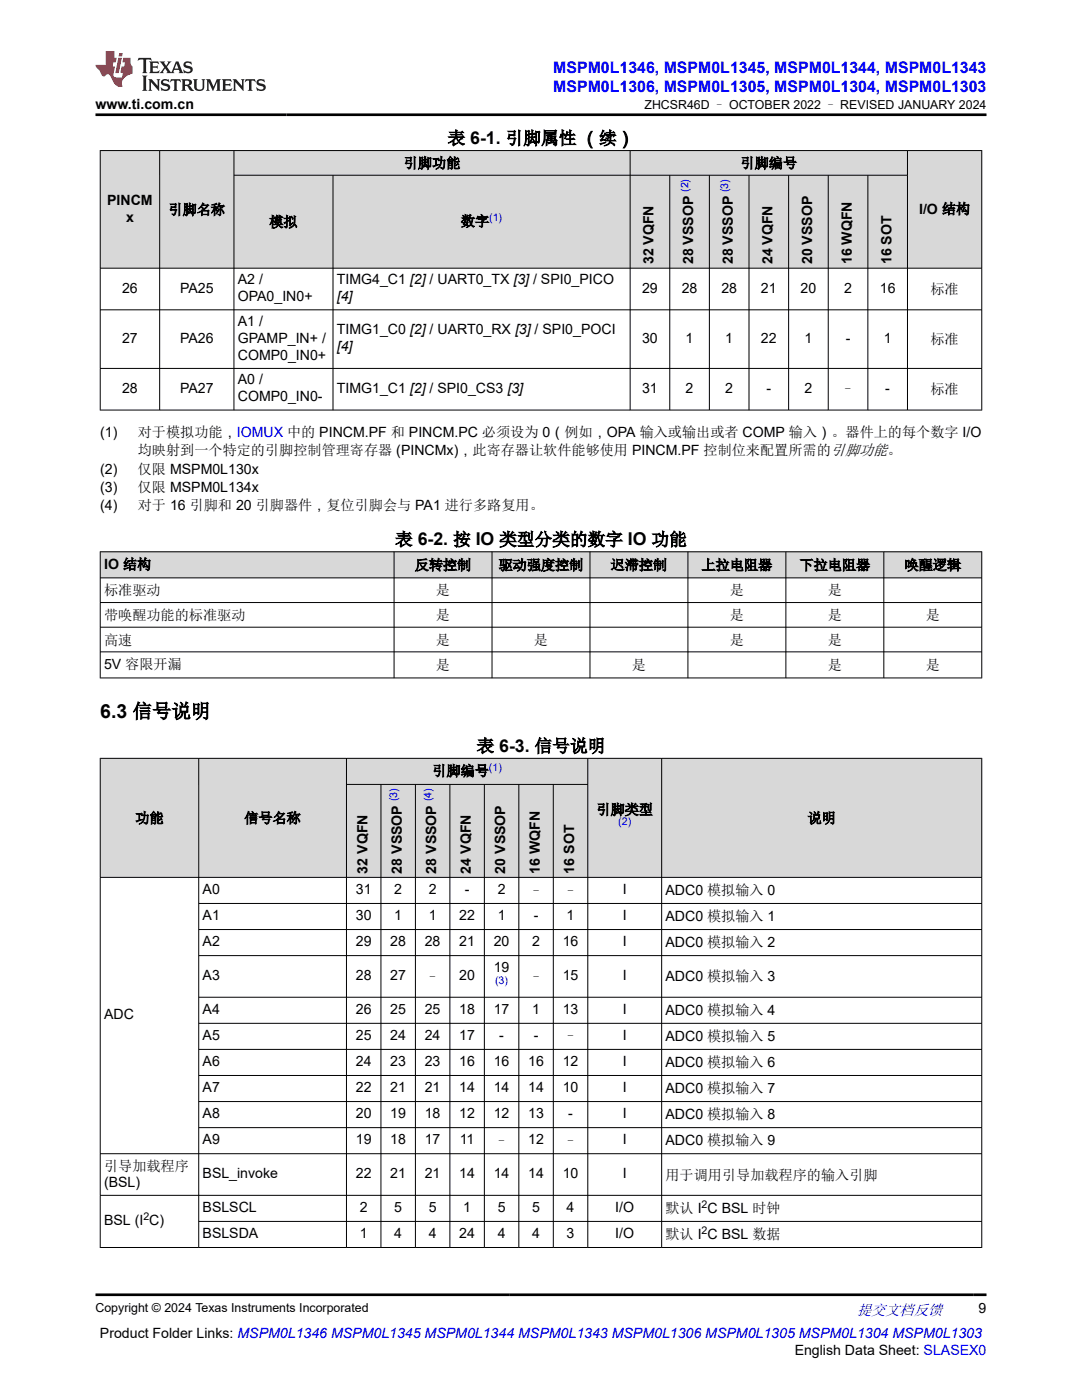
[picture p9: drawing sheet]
<svg xmlns="http://www.w3.org/2000/svg" width="216mm" height="279mm" viewBox="0 0 216 279" stroke-linecap="round" stroke-linejoin="round" font-family="sans-serif">
<defs><g id="words">
<text font-size="3.9" x="20" y="143.3">6.3 信号说明</text>
<g font-size="3.5">
<text x="89.3" y="28.8">表 6-1. 引脚属性 （续）</text>
<text x="78.8" y="108.9">表 6-2. 按 IO 类型分类的数字 IO 功能</text>
<text x="95.1" y="150.1">表 6-3. 信号说明</text>
</g>
<g font-size="3.2" fill="#00f">
<text x="110.4" y="14.5">MSPM0L1346, MSPM0L1345, MSPM0L1344, MSPM0L1343</text>
<text x="110.4" y="18.3">MSPM0L1306, MSPM0L1305, MSPM0L1304, MSPM0L1303</text>
</g>
<text font-size="3" fill="#00f" x="171" y="262.4">提交文档反馈</text>
<g font-size="2.8">
<text x="19.1" y="21.7">www.ti.com.cn</text>
<text x="80.6" y="33.5">引脚功能</text>
<text x="147.8" y="33.5">引脚编号</text>
<text x="21.4" y="40.8">PINCM</text>
<text x="25.1" y="44.2">x</text>
<text x="33.6" y="42.8">引脚名称</text>
<text x="53.7" y="45.3">模拟</text>
<text x="92" y="45.1">数字</text>
<text x="183.4" y="42.7">I/O 结构</text>
<text x="130.4" y="52.8" transform="rotate(-90 130.4 52.8)">32 VQFN</text>
<text x="138.3" y="52.8" transform="rotate(-90 138.3 52.8)">28 VSSOP</text>
<text x="146.2" y="52.8" transform="rotate(-90 146.2 52.8)">28 VSSOP</text>
<text x="154.1" y="52.8" transform="rotate(-90 154.1 52.8)">24 VQFN</text>
<text x="162" y="52.8" transform="rotate(-90 162 52.8)">20 VSSOP</text>
<text x="169.9" y="52.8" transform="rotate(-90 169.9 52.8)">16 WQFN</text>
<text x="177.9" y="52.8" transform="rotate(-90 177.9 52.8)">16 SOT</text>
<text x="24.4" y="58.4">26</text>
<text x="35.9" y="58.4">PA25</text>
<text x="47.4" y="56.7">A2 /</text>
<text x="67.2" y="56.7">TIMG4_C1 [2]/ UART0_TX [3]/ SPI0_PICO</text>
<text x="128.1" y="58.4">29</text>
<text x="136" y="58.4">28</text>
<text x="143.9" y="58.4">28</text>
<text x="151.8" y="58.4">21</text>
<text x="159.7" y="58.4">20</text>
<text x="168.4" y="58.4">2</text>
<text x="175.6" y="58.4">16</text>
<text x="185.7" y="58.7">标准</text>
<text x="47.4" y="60.1">OPA0_IN0+</text>
<text x="47.4" y="65">A1 /</text>
<text x="67.2" y="60.1">[4]</text>
<text x="24.4" y="68.4">27</text>
<text x="35.9" y="68.4">PA26</text>
<text x="47.4" y="68.4">GPAMP_IN+ /</text>
<text x="47.4" y="71.8">COMP0_IN0+</text>
<text x="67.2" y="66.7">TIMG1_C0 [2]/ UART0_RX [3]/ SPI0_POCI</text>
<text x="67.2" y="70.1">[4]</text>
<text x="128.1" y="68.4">30</text>
<text x="136.8" y="68.4">1</text>
<text x="144.7" y="68.4">1</text>
<text x="151.8" y="68.4">22</text>
<text x="160.5" y="68.4">1</text>
<text x="168.7" y="68.4">-</text>
<text x="176.3" y="68.4">1</text>
<text x="185.7" y="68.7">标准</text>
<text x="47.4" y="76.7">A0 /</text>
<text x="24.4" y="78.4">28</text>
<text x="35.9" y="78.4">PA27</text>
<text x="47.4" y="80.1">COMP0_IN0-</text>
<text x="67.2" y="78.4">TIMG1_C1 [2]/ SPI0_CS3 [3]</text>
<text x="128.1" y="78.4">31</text>
<text x="136.8" y="78.4">2</text>
<text x="144.7" y="78.4">2</text>
<text x="152.9" y="78.4">-</text>
<text x="160.5" y="78.4">2</text>
<text x="167.8" y="78.7">–</text>
<text x="176.7" y="78.4">-</text>
<text x="185.7" y="78.7">标准</text>
<text x="20" y="87.2">(1)</text>
<text x="27.5" y="87.2">对于模拟功能，IOMUX 中的 PINCM.PF 和 PINCM.PC 必须设为 0（例如，OPA 输入或输出或者 COMP 输入）。器件上的每个数字 I/O</text>
<text x="20" y="94.5">(2)</text>
<text x="27.5" y="90.9">均映射到一个特定的引脚控制管理寄存器 (PINCMx)，此寄存器让软件能够使用 PINCM.PF 控制位来配置所需的引脚功能。</text>
<text x="27.5" y="94.5">仅限 MSPM0L130x</text>
<text x="20" y="98.2">(3)</text>
<text x="20" y="101.9">(4)</text>
<text x="27.5" y="98.2">仅限 MSPM0L134x</text>
<text x="27.5" y="101.9">对于 16 引脚和 20 引脚器件，复位引脚会与 PA1 进行多路复用。</text>
<text x="20.8" y="113.6">IO 结构</text>
<text x="82.8" y="113.7">反转控制</text>
<text x="99.5" y="113.7">驱动强度控制</text>
<text x="121.9" y="113.7">迟滞控制</text>
<text x="140" y="113.7">上拉电阻器</text>
<text x="159.5" y="113.7">下拉电阻器</text>
<text x="180.5" y="113.7">唤醒逻辑</text>
<text x="20.8" y="118.8">标准驱动</text>
<text x="87" y="118.8">是</text>
<text x="145.6" y="118.8">是</text>
<text x="165.2" y="118.8">是</text>
<text x="20.8" y="123.7">带唤醒功能的标准驱动</text>
<text x="87" y="123.7">是</text>
<text x="145.6" y="123.7">是</text>
<text x="165.2" y="123.7">是</text>
<text x="184.7" y="123.7">是</text>
<text x="20.8" y="128.6">高速</text>
<text x="87" y="128.6">是</text>
<text x="106.5" y="128.6">是</text>
<text x="145.6" y="128.6">是</text>
<text x="165.2" y="128.6">是</text>
<text x="20.8" y="133.6">5V 容限开漏</text>
<text x="87" y="133.7">是</text>
<text x="126.1" y="133.7">是</text>
<text x="165.2" y="133.7">是</text>
<text x="184.7" y="133.7">是</text>
<text x="86.3" y="154.8">引脚编号</text>
<text x="27" y="164.2">功能</text>
<text x="48.7" y="164.2">信号名称</text>
<text x="119" y="162.5">引脚类型</text>
<text x="161.1" y="164.2">说明</text>
<text x="40.4" y="178.4">A0</text>
<text x="71" y="178.4">31</text>
<text x="73.3" y="174.3" transform="rotate(-90 73.3 174.3)">32 VQFN</text>
<text x="78.7" y="178.4">2</text>
<text x="80.2" y="174.3" transform="rotate(-90 80.2 174.3)">28 VSSOP</text>
<text x="85.5" y="178.4">2</text>
<text x="87.1" y="174.3" transform="rotate(-90 87.1 174.3)">28 VSSOP</text>
<text x="92.7" y="178.4">-</text>
<text x="93.9" y="174.3" transform="rotate(-90 93.9 174.3)">24 VQFN</text>
<text x="99.3" y="178.4">2</text>
<text x="100.8" y="174.3" transform="rotate(-90 100.8 174.3)">20 VSSOP</text>
<text x="105.6" y="178.7">–</text>
<text x="107.7" y="174.3" transform="rotate(-90 107.7 174.3)">16 WQFN</text>
<text x="112.4" y="178.7">–</text>
<text x="114.6" y="174.3" transform="rotate(-90 114.6 174.3)">16 SOT</text>
<text x="124.3" y="178.4">I</text>
<text x="132.8" y="178.6">ADC0 模拟输入 0</text>
<text x="40.4" y="183.6">A1</text>
<text x="71" y="183.6">30</text>
<text x="78.7" y="183.6">1</text>
<text x="85.5" y="183.6">1</text>
<text x="91.6" y="183.6">22</text>
<text x="99.3" y="183.6">1</text>
<text x="106.5" y="183.6">-</text>
<text x="113.1" y="183.6">1</text>
<text x="124.3" y="183.6">I</text>
<text x="132.8" y="183.8">ADC0 模拟输入 1</text>
<text x="40.4" y="188.8">A2</text>
<text x="71" y="188.8">29</text>
<text x="77.9" y="188.8">28</text>
<text x="84.8" y="188.8">28</text>
<text x="91.6" y="188.8">21</text>
<text x="98.5" y="188.8">20</text>
<text x="106.2" y="188.8">2</text>
<text x="112.3" y="188.8">16</text>
<text x="124.3" y="188.8">I</text>
<text x="132.8" y="189">ADC0 模拟输入 2</text>
<text x="40.4" y="195.6">A3</text>
<text x="71" y="195.6">28</text>
<text x="77.9" y="195.6">27</text>
<text x="84.9" y="195.9">–</text>
<text x="91.6" y="195.6">20</text>
<text x="98.5" y="193.9">19</text>
<text x="105.6" y="195.9">–</text>
<text x="112.3" y="195.6">15</text>
<text x="124.3" y="195.6">I</text>
<text x="132.8" y="195.7">ADC0 模拟输入 3</text>
<text x="20.8" y="203.4">ADC</text>
<text x="40.4" y="202.4">A4</text>
<text x="71" y="202.4">26</text>
<text x="77.9" y="202.4">25</text>
<text x="84.8" y="202.4">25</text>
<text x="91.6" y="202.4">18</text>
<text x="98.5" y="202.4">17</text>
<text x="106.2" y="202.4">1</text>
<text x="112.3" y="202.4">13</text>
<text x="124.3" y="202.4">I</text>
<text x="132.8" y="202.5">ADC0 模拟输入 4</text>
<text x="40.4" y="207.6">A5</text>
<text x="71" y="207.6">25</text>
<text x="77.9" y="207.6">24</text>
<text x="84.8" y="207.6">24</text>
<text x="91.6" y="207.6">17</text>
<text x="99.6" y="207.6">-</text>
<text x="106.5" y="207.6">-</text>
<text x="112.4" y="207.8">–</text>
<text x="124.3" y="207.6">I</text>
<text x="132.8" y="207.7">ADC0 模拟输入 5</text>
<text x="40.4" y="212.8">A6</text>
<text x="71" y="212.8">24</text>
<text x="77.9" y="212.8">23</text>
<text x="84.8" y="212.8">23</text>
<text x="91.6" y="212.8">16</text>
<text x="98.5" y="212.8">16</text>
<text x="105.4" y="212.8">16</text>
<text x="112.3" y="212.8">12</text>
<text x="124.3" y="212.8">I</text>
<text x="132.8" y="212.9">ADC0 模拟输入 6</text>
<text x="40.4" y="218">A7</text>
<text x="71" y="218">22</text>
<text x="77.9" y="218">21</text>
<text x="84.8" y="218">21</text>
<text x="91.6" y="218">14</text>
<text x="98.5" y="218">14</text>
<text x="105.4" y="218">14</text>
<text x="112.3" y="218">10</text>
<text x="124.3" y="218">I</text>
<text x="132.8" y="218.1">ADC0 模拟输入 7</text>
<text x="40.4" y="223.2">A8</text>
<text x="71" y="223.2">20</text>
<text x="77.9" y="223.2">19</text>
<text x="84.8" y="223.2">18</text>
<text x="91.6" y="223.2">12</text>
<text x="98.5" y="223.2">12</text>
<text x="105.4" y="223.2">13</text>
<text x="113.4" y="223.2">-</text>
<text x="124.3" y="223.2">I</text>
<text x="132.8" y="223.3">ADC0 模拟输入 8</text>
<text x="20.8" y="233.7">引导加载程序</text>
<text x="40.4" y="228.4">A9</text>
<text x="71" y="228.4">19</text>
<text x="77.9" y="228.4">18</text>
<text x="84.8" y="228.4">17</text>
<text x="91.7" y="228.4">11</text>
<text x="98.7" y="228.7">–</text>
<text x="105.4" y="228.4">12</text>
<text x="112.4" y="228.7">–</text>
<text x="124.3" y="228.4">I</text>
<text x="132.8" y="228.5">ADC0 模拟输入 9</text>
<text x="20.8" y="236.8">(BSL)</text>
<text x="40.4" y="235.1">BSL_invoke</text>
<text x="71" y="235.1">22</text>
<text x="77.9" y="235.1">21</text>
<text x="84.8" y="235.1">21</text>
<text x="91.6" y="235.1">14</text>
<text x="98.5" y="235.1">14</text>
<text x="105.4" y="235.1">14</text>
<text x="112.3" y="235.1">10</text>
<text x="124.3" y="235.1">I</text>
<text x="132.8" y="235.4">用于调用引导加载程序的输入引脚</text>
<text x="20.8" y="244.5">BSL (I C)</text>
<text x="40.4" y="241.9">BSLSCL</text>
<text x="71.8" y="241.9">2</text>
<text x="78.7" y="241.9">5</text>
<text x="85.5" y="241.9">5</text>
<text x="92.4" y="241.9">1</text>
<text x="99.3" y="241.9">5</text>
<text x="106.2" y="241.9">5</text>
<text x="113.1" y="241.9">4</text>
<text x="122.8" y="241.9">I/O</text>
<text x="132.8" y="242">默认 I C BSL 时钟</text>
<text x="40.4" y="247.1">BSLSDA</text>
<text x="71.8" y="247.1">1</text>
<text x="78.7" y="247.1">4</text>
<text x="85.5" y="247.1">4</text>
<text x="91.6" y="247.1">24</text>
<text x="99.3" y="247.1">4</text>
<text x="106.2" y="247.1">4</text>
<text x="113.1" y="247.1">3</text>
<text x="122.8" y="247.1">I/O</text>
<text x="132.8" y="247.2">默认 I C BSL 数据</text>
<text x="195.3" y="262.1">9</text>
<text x="19.9" y="266.9">Product Folder Links: MSPM0L1346 MSPM0L1345 MSPM0L1344 MSPM0L1343 MSPM0L1306 MSPM0L1305 MSPM0L1304 MSPM0L1303</text>
<text x="158.6" y="270.3">English Data Sheet: SLASEX0</text>
</g>
<g font-size="2.5">
<text x="128.6" y="21.8">ZHCSR46D – OCTOBER 2022 – REVISED JANUARY 2024</text>
<text x="19.1" y="261.8">Copyright © 2024 Texas Instruments Incorporated</text>
</g>
<g font-size="2.1" fill="#00f">
<text x="137.4" y="38.3" transform="rotate(-90 137.4 38.3)">(2)</text>
<text x="145.3" y="38.3" transform="rotate(-90 145.3 38.3)">(3)</text>
<text x="97.6" y="44.2">(1)</text>
<text x="97.6" y="153.9">(1)</text>
<text x="79.2" y="159.9" transform="rotate(-90 79.2 159.9)">(3)</text>
<text x="86.1" y="159.9" transform="rotate(-90 86.1 159.9)">(4)</text>
<text x="123.4" y="164.7">(2)</text>
<text x="98.8" y="196.4">(3)</text>
</g>
<g font-size="2.1">
<text x="28.6" y="243.6">2</text>
<text x="140" y="241.1">2</text>
<text x="140" y="246.3">2</text>
</g>
</g></defs>
<g fill="#d8d8d8">
<path d="M20 30h175.9v5h-175.9z" fill-rule="evenodd"/>
<path d="M20.1 30.1h11.7v23.4h-11.7z" fill-rule="evenodd"/>
<path d="M31.9 30.1h14.7v23.4h-14.7z" fill-rule="evenodd"/>
<path d="M46.7 30.1h79v4.8h-79z" fill-rule="evenodd"/>
<path d="M125.8 30.1h55.2v4.8h-55.2z" fill-rule="evenodd"/>
<path d="M181.1 30.1h14.7v23.4h-14.7z" fill-rule="evenodd"/>
<path d="M46.7 35h19.7v18.5h-19.7z" fill-rule="evenodd"/>
<path d="M66.5 35h59.2v18.5h-59.2z" fill-rule="evenodd"/>
<path d="M125.8 35h7.8v18.5h-7.8z" fill-rule="evenodd"/>
<path d="M133.7 35h7.8v18.5h-7.8z" fill-rule="evenodd"/>
<path d="M141.6 35h7.8v18.5h-7.8z" fill-rule="evenodd"/>
<path d="M149.5 35h7.8v18.5h-7.8z" fill-rule="evenodd"/>
<path d="M157.4 35h7.8v18.5h-7.8z" fill-rule="evenodd"/>
<path d="M165.3 35h7.8v18.5h-7.8z" fill-rule="evenodd"/>
<path d="M173.2 35h7.8v18.5h-7.8z" fill-rule="evenodd"/>
</g>
<g fill="none" stroke="#000" stroke-width=".2">
<path d="M19.9 30h176.1M20 30v51.9M31.9 30v51.9M46.7 30v51.9M46.7 35h134.4M66.4 35v46.9M125.7 30v51.9M133.6 35v46.9M141.5 35v46.9M149.5 35v46.9M157.4 35v46.9M165.3 35v46.9"/>
<path d="M173.2 35v46.9M181.1 30v51.9M195.9 30v51.9M19.9 53.5h176.1M19.9 61.8h176.1M19.9 73.5h176.1M19.9 81.8h176.1"/>
</g>
<g fill="#d8d8d8">
<path d="M20 110.1h175.9v5.2h-175.9z" fill-rule="evenodd"/>
<path d="M20.1 110.2h58.5v5.1h-58.5z" fill-rule="evenodd"/>
<path d="M78.7 110.2h19.4v5.1h-19.4z" fill-rule="evenodd"/>
<path d="M98.2 110.2h19.5v5.1h-19.5z" fill-rule="evenodd"/>
<path d="M117.8 110.2h19.4v5.1h-19.4z" fill-rule="evenodd"/>
<path d="M137.3 110.2h19.4v5.1h-19.4z" fill-rule="evenodd"/>
<path d="M156.9 110.2h19.4v5.1h-19.4z" fill-rule="evenodd"/>
<path d="M176.4 110.2h19.4v5.1h-19.4z" fill-rule="evenodd"/>
</g>
<g fill="none" stroke="#000" stroke-width=".2">
<path d="M19.9 110.1h176.1M19.9 115.3h176.1M20 110.1v25.3M78.6 110.1v25.3M98.2 110.1v25.3M117.7 110.1v25.3M137.3 110.1v25.3M156.8 110.1v25.3M176.4 110.1v25.3M195.9 110.1v25.3M19.9 120.2h176.1M19.9 125.2h176.1"/>
<path d="M19.9 130.1h176.1M19.9 135.3h176.1"/>
</g>
<g fill="#d8d8d8">
<path d="M20 151.3h175.9v5.2h-175.9z" fill-rule="evenodd"/>
<path d="M20.1 151.4h19.5v23.6h-19.5z" fill-rule="evenodd"/>
<path d="M39.7 151.4h29.4v23.6h-29.4z" fill-rule="evenodd"/>
<path d="M69.2 151.4h48v5.1h-48z" fill-rule="evenodd"/>
<path d="M117.3 151.4h14.7v23.6h-14.7z" fill-rule="evenodd"/>
<path d="M132.1 151.4h63.7v23.6h-63.7z" fill-rule="evenodd"/>
<path d="M69.2 156.6h6.8v18.4h-6.8z" fill-rule="evenodd"/>
<path d="M76.1 156.6h6.7v18.4h-6.7z" fill-rule="evenodd"/>
<path d="M83 156.6h6.7v18.4h-6.7z" fill-rule="evenodd"/>
<path d="M89.8 156.6h6.8v18.4h-6.8z" fill-rule="evenodd"/>
<path d="M96.7 156.6h6.8v18.4h-6.8z" fill-rule="evenodd"/>
<path d="M103.6 156.6h6.7v18.4h-6.7z" fill-rule="evenodd"/>
<path d="M110.5 156.6h6.7v18.4h-6.7z" fill-rule="evenodd"/>
</g>
<g fill="none" stroke="#000" stroke-width=".2">
<path d="M19.9 151.3h176.1M20 151.3v97.7M39.7 151.3v97.7M69.1 151.3v97.7M69.1 156.5h48.2M76 156.5v92.5M82.9 156.5v92.5M89.8 156.5v92.5M96.6 156.5v92.5M103.5 156.5v92.5M110.4 156.5v92.5M117.3 151.3v97.7"/>
<path d="M132 151.3v97.7M195.9 151.3v97.7M19.9 175.1h176.1M39.7 180.3h156.3M39.7 185.5h156.3M39.7 190.7h156.3M39.7 199h156.3M39.7 204.2h156.3M39.7 209.4h156.3M39.7 214.6h156.3M39.7 219.8h156.3M19.9 230.2h176.1"/>
<path d="M19.9 238.6h176.1M39.7 225h156.3M19.9 249h176.1M39.7 243.8h156.3"/>
</g>
<path d="M27.7 11.6l-.2 .5 .5-.2h.6v.1v2.2l-.2 .4h1l-.2-.4v-2.2v-.1h.5l.5 .2-.1-.5zM29.8 12.3l.2 .4v1.5l-.2 .4h1.9l.1-.6a1.08 1.08 0 0 1-1.3 .2v-.7h.6l.4 .2v-.7l-.4 .2h-.6v-.5l.2-.2a1 1 0 0 1 1 .3l-.1-.5zM31.8 12.3l1 1.1-1 1.2h.9l-.2-.2 .4-.8 .5 .8-.2 .2h1.6l-.2-.2 .1-.5h1l.1 .5-.1 .2h.9l-.2-.3-.8-2h-.5l-1 2.2-.8-1.1 .9-1.1h-.8l.2 .2-.5 .6-.3-.6 .1-.2zM35.2 12.7l.4 1h-.8zM36.8 12.4a.65 .65 0 0 0-.2 .7 .65 .65 0 0 0 .6 .5l.7 .1 .1 .3a.79 .79 0 0 1-.7 .4 .79 .79 0 0 1-.7-.5l.1 .7 .2-.1a.93 .93 0 0 0 1.1 .1 .93 .93 0 0 0 .4-1 1.46 1.46 0 0 0-1.2-.6l-.1-.3a1.09 1.09 0 0 1 1.2 .2l-.2-.6-.1 .1-.6-.2zM28.4 15.1l.2 .4v2.2l-.2 .4h1l-.2-.4v-2.2l.2-.4zM29.6 15.8l.2 .4v1.5l-.2 .4h.8l-.3-.4v-1.3l1.7 1.8v-2l.2-.4h-.8l.2 .2 .1 1.1-1.2-1.3zM32.3 15.9a.65 .65 0 0 0-.2 .8 .65 .65 0 0 0 .7 .4l.6 .2 .1 .2a.79 .79 0 0 1-.7 .4 .79 .79 0 0 1-.7-.5l.1 .7 .2-.1a.93 .93 0 0 0 1.1 .1 .93 .93 0 0 0 .4-.9 1.46 1.46 0 0 0-1.2-.6l-.1-.4a1.09 1.09 0 0 1 1.2 .2l-.2-.6-.1 .1-.6-.1zM34.1 15.8l-.1 .6a.63 .63 0 0 1 .7-.3l.1 1.6-.3 .4h1l-.2-.4v-1.6a.66 .66 0 0 1 .8 .3l-.1-.6zM36.2 15.8l.2 .4v1.5l-.2 .4h.9l-.2-.2v-.7h.5l.1 .2a.79 .79 0 0 0 1.2 .6l-1-.9a.61 .61 0 0 0 .6-.6 .61 .61 0 0 0-.5-.7zM36.9 16.1h.2a.47 .47 0 0 1 .5 .1 .47 .47 0 0 1 .1 .5l-.2 .1-.6 .1zM38.5 15.8l.2 .2a2.27 2.27 0 0 0 .4 2 1.04 1.04 0 0 0 1.7-.7v-1.3l.2-.2h-.8l.2 .4v1.1a.6 .6 0 0 1-.6 .6 .6 .6 0 0 1-.6-.6v-1.1l.3-.4zM41.1 15.8l.2 .4v1.5l-.2 .4h.7l-.2-.4v-1.4l.9 1.9 .8-1.9v1.4l-.2 .4h1l-.3-.4v-1.5l.3-.4h-.8l-.7 1.5-.7-1.5zM44.3 15.8l.2 .4v1.5l-.2 .4h1.9l.1-.6a1.09 1.09 0 0 1-1.3 .2v-.7h.6l.4 .2v-.6l-.4 .2h-.6v-.6l.2-.1a1.01 1.01 0 0 1 1 .3l-.1-.6zM46.4 15.8l.3 .4v1.5l-.3 .4h.8l-.2-.4v-1.3l1.6 1.8v-2l.2-.4h-.7l.2 .2v1.1l-1.2-1.3zM49 15.8l-.1 .6a.63 .63 0 0 1 .8-.3v1.6l-.3 .4h1l-.2-.4v-1.6a.66 .66 0 0 1 .8 .3l-.1-.6zM51.4 15.9a.65 .65 0 0 0-.2 .8 .65 .65 0 0 0 .6 .4l.6 .2 .2 .2a.79 .79 0 0 1-.8 .4 .79 .79 0 0 1-.6-.5l.1 .7 .2-.1a.93 .93 0 0 0 1 .1 .93 .93 0 0 0 .5-.9 1.46 1.46 0 0 0-1.3-.6l-.1-.4a1.09 1.09 0 0 1 1.3 .2l-.2-.6-.2 .1-.5-.1z" fill="#231f20"/>
<path d="M21.1 10.2v2.8h-2.1l.1 .3 .9 1a.95 .95 0 0 0 .9 .9 .59 .59 0 0 1 .6-.4 .59 .59 0 0 1 .5 .4l.4 .7a1.59 1.59 0 0 0 2.1 1.4 1.61 1.61 0 0 1 1-2.3l1-.3-.1-1.5a1.59 1.59 0 0 1-.4-1.7h-1.4l-.2 .9h.5l-.1 .9h-.5l-.2 1v.2l.4 .1-.2 .9h-.6a.73 .73 0 0 1-1.1-.7l.3-1.5h-.5l.2-.9h.5l.2-.9h-.5v-1.3zM23.6 11.5l-.6 3.1h.7l.6-3.1zM23.8 10.6l-.1 .6h.7l.1-.6z" fill="#ed1c24"/>
<path d="M19.1 22.9h177.8M19.1 258.4h177.8" fill="none" stroke="#000" stroke-width=".53"/>
<use href="#words"/>
</svg>
